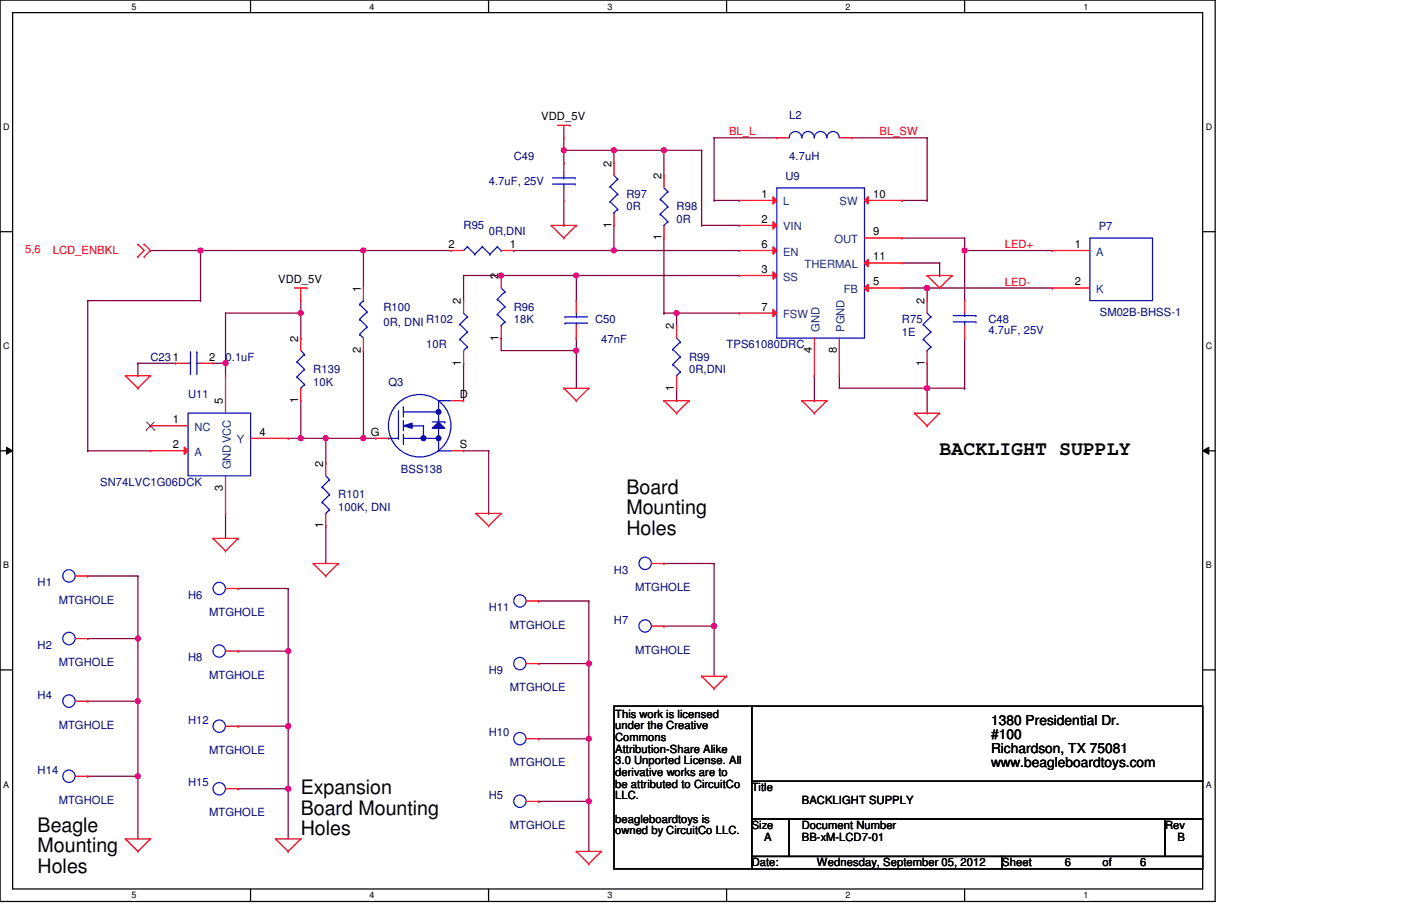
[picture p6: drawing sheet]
<svg xmlns="http://www.w3.org/2000/svg" width="432mm" height="279mm" viewBox="0 0 432 279" stroke-linecap="round" stroke-linejoin="round" font-family="sans-serif">
<defs><g id="words">
<g font-size="6.1">
<text x="289.6" y="140.3">BACKLIGHT SUPPLY</text>
<text x="193.1" y="152.2">Board</text>
<text x="193.1" y="158.6">Mounting</text>
<text x="193.1" y="164.9">Holes</text>
<text x="92.7" y="244.9">Expansion</text>
<text x="92.7" y="251.2">Board Mounting</text>
<text x="11.6" y="256.5">Beagle</text>
<text x="92.7" y="257.6">Holes</text>
<text x="11.6" y="262.8">Mounting</text>
<text x="11.6" y="269.2">Holes</text>
</g>
<g font-size="4.2">
<text x="305.4" y="223.5">1380 Presidential Dr.</text>
<text x="305.4" y="227.9">#100</text>
<text x="305.4" y="232.2">Richardson, TX 75081</text>
<text x="305.4" y="236.6">www.beagleboardtoys.com</text>
</g>
<g font-size="3.5">
<text x="166.8" y="37.1">VDD_5V</text>
<text x="188.4" y="51.4" transform="rotate(-90 188.4 51.4)">2</text>
<text x="203.8" y="55.2" transform="rotate(-90 203.8 55.2)">2</text>
<text x="234.7" y="61">1</text>
<text x="269.2" y="61">10</text>
<text x="188.4" y="70.3" transform="rotate(-90 188.4 70.3)">1</text>
<text x="234.7" y="68.7">2</text>
<text x="138.2" y="76.5">2</text>
<text x="157.2" y="76.5">1</text>
<text x="203.8" y="74.1" transform="rotate(-90 203.8 74.1)">1</text>
<text x="234.7" y="76.5">6</text>
<text x="269.2" y="72.6">9</text>
<text x="331.3" y="76.5">1</text>
<text x="269.2" y="80.3">11</text>
<text x="85.7" y="87.3">VDD_5V</text>
<text x="153.7" y="86.1" transform="rotate(-90 153.7 86.1)">2</text>
<text x="234.7" y="84.2">3</text>
<text x="269.2" y="88">5</text>
<text x="331.3" y="88">2</text>
<text x="111.2" y="90" transform="rotate(-90 111.2 90)">1</text>
<text x="142.1" y="93.9" transform="rotate(-90 142.1 93.9)">2</text>
<text x="234.7" y="95.8">7</text>
<text x="284.9" y="93.9" transform="rotate(-90 284.9 93.9)">2</text>
<text x="207.7" y="101.6" transform="rotate(-90 207.7 101.6)">2</text>
<text x="91.9" y="105.4" transform="rotate(-90 91.9 105.4)">2</text>
<text x="153.7" y="105" transform="rotate(-90 153.7 105)">1</text>
<text x="64.5" y="111.2">2</text>
<text x="111.2" y="108.9" transform="rotate(-90 111.2 108.9)">2</text>
<text x="142.1" y="112.7" transform="rotate(-90 142.1 112.7)">1</text>
<text x="250.2" y="108.9" transform="rotate(-90 250.2 108.9)">4</text>
<text x="257.9" y="108.9" transform="rotate(-90 257.9 108.9)">8</text>
<text x="284.9" y="112.7" transform="rotate(-90 284.9 112.7)">1</text>
<text x="68.7" y="124.7" transform="rotate(-90 68.7 124.7)">5</text>
<text x="91.9" y="124.3" transform="rotate(-90 91.9 124.3)">1</text>
<text x="141.7" y="122.8">D</text>
<text x="207.7" y="120.5" transform="rotate(-90 207.7 120.5)">1</text>
<text x="53.3" y="130.5">1</text>
<text x="80" y="134.4">4</text>
<text x="114.3" y="134.4">G</text>
<text x="53.3" y="138.2">2</text>
<text x="141.7" y="138.2">S</text>
<text x="99.6" y="144" transform="rotate(-90 99.6 144)">2</text>
<text x="68.7" y="151.3" transform="rotate(-90 68.7 151.3)">3</text>
<text x="99.6" y="162.9" transform="rotate(-90 99.6 162.9)">1</text>
<text x="189.6" y="221.3">This work is licensed</text>
<text x="189.6" y="224.9">under the Creative</text>
<text x="189.6" y="228.5">Commons</text>
<text x="189.6" y="232.1">Attribution-Share Alike</text>
<text x="189.6" y="235.7">3.0 Unported License. All</text>
<text x="189.6" y="239.3">derivative works are to</text>
<text x="189.6" y="242.9">be attributed to CircuitCo</text>
<text x="231.7" y="244.1">Title</text>
<text x="189.6" y="246.5">LLC.</text>
<text x="247.1" y="247.9">BACKLIGHT SUPPLY</text>
<text x="189.6" y="253.7">beagleboardtoys is</text>
<text x="189.6" y="257.3">owned by CircuitCo LLC.</text>
<text x="231.7" y="255.6">Size</text>
<text x="247.1" y="255.6">Document Number</text>
<text x="359.1" y="255.6">Rev</text>
<text x="235.5" y="259.5">A</text>
<text x="247.1" y="259.5">BB-xM-LCD7-01</text>
<text x="363" y="259.5">B</text>
<text x="231.7" y="267.2">Date:</text>
<text x="251.8" y="267.2">Wednesday, September 05, 2012</text>
<text x="308.9" y="267.2">Sheet</text>
<text x="328.2" y="267.2">6</text>
<text x="339.8" y="267.2">of</text>
<text x="351.4" y="267.2">6</text>
</g>
<g font-size="3.5" fill="#f00">
<text x="224.7" y="41.7">BL_L</text>
<text x="271.1" y="41.7">BL_SW</text>
<text x="309.7" y="76.5">LED+</text>
<text x="7.7" y="78">5,6</text>
<text x="16.3" y="78.4">LCD_ENBKL</text>
<text x="309.7" y="88.1">LED-</text>
</g>
<g font-size="3.5" fill="#000080">
<text x="243.2" y="36.7">L2</text>
<text x="158.3" y="49.4">C49</text>
<text x="243.2" y="49.4">4.7uH</text>
<text x="150.6" y="57.2">4.7uF, 25V</text>
<text x="242.1" y="55.6">U9</text>
<text x="193.1" y="61">R97</text>
<text x="193.1" y="64.9">0R</text>
<text x="208.5" y="64.9">R98</text>
<text x="142.9" y="70.7">R95</text>
<text x="208.5" y="68.7">0R</text>
<text x="338.6" y="71.1">P7</text>
<text x="150.6" y="72.6">0R,DNI</text>
<text x="118.2" y="95.8">R100</text>
<text x="158.3" y="95.8">R96</text>
<text x="118.2" y="100.4">0R, DNI R102</text>
<text x="158.3" y="99.7">18K</text>
<text x="183.4" y="99.7">C50</text>
<text x="278" y="99.7">R75</text>
<text x="304.6" y="99.7">C48</text>
<text x="339" y="97.3">SM02B-BHSS-1</text>
<text x="131.3" y="107.4">10R</text>
<text x="185.3" y="105.8">47nF</text>
<text x="223.9" y="107.4">TPS61080DRC</text>
<text x="278" y="103.5">1E</text>
<text x="304.6" y="103.1">4.7uF, 25V</text>
<text x="46.4" y="111.2">C231</text>
<text x="69.5" y="111.2">0.1uF</text>
<text x="212.4" y="111.2">R99</text>
<text x="96.6" y="115.1">R139</text>
<text x="96.6" y="119">10K</text>
<text x="119.7" y="119">Q3</text>
<text x="212.4" y="115.1">0R,DNI</text>
<text x="58" y="122.8">U11</text>
<text x="30.9" y="149.8">SN74LVC1G06DCK</text>
<text x="123.6" y="146">BSS138</text>
<text x="104.3" y="153.7">R101</text>
<text x="104.3" y="157.6">100K, DNI</text>
<text x="189.2" y="176.9">H3</text>
<text x="11.6" y="180.7">H1</text>
<text x="58" y="184.6">H6</text>
<text x="195.8" y="182.2">MTGHOLE</text>
<text x="18.2" y="186.1">MTGHOLE</text>
<text x="64.5" y="190">MTGHOLE</text>
<text x="150.6" y="188.4">H11</text>
<text x="157.2" y="193.8">MTGHOLE</text>
<text x="189.2" y="192.3">H7</text>
<text x="11.6" y="200">H2</text>
<text x="58" y="203.9">H8</text>
<text x="195.8" y="201.5">MTGHOLE</text>
<text x="18.2" y="205.4">MTGHOLE</text>
<text x="64.5" y="209.3">MTGHOLE</text>
<text x="150.6" y="207.7">H9</text>
<text x="11.6" y="215.5">H4</text>
<text x="157.2" y="213.1">MTGHOLE</text>
<text x="18.2" y="224.7">MTGHOLE</text>
<text x="58" y="223.2">H12</text>
<text x="150.6" y="227">H10</text>
<text x="64.5" y="232.5">MTGHOLE</text>
<text x="11.6" y="238.6">H14</text>
<text x="157.2" y="236.3">MTGHOLE</text>
<text x="58" y="242.5">H15</text>
<text x="18.2" y="247.9">MTGHOLE</text>
<text x="64.5" y="251.8">MTGHOLE</text>
<text x="150.6" y="246.3">H5</text>
<text x="157.2" y="255.6">MTGHOLE</text>
</g>
<g font-size="3.5" fill="#004080">
<text x="241.3" y="63.4">L</text>
<text x="258.7" y="63.4">SW</text>
<text x="241.3" y="71.1">VIN</text>
<text x="257.2" y="75">OUT</text>
<text x="241.3" y="78.8">EN</text>
<text x="247.9" y="82.7">THERMAL</text>
<text x="337.9" y="78.8">A</text>
<text x="241.3" y="86.5">SS</text>
<text x="260.1" y="90.4">FB</text>
<text x="337.9" y="90.4">K</text>
<text x="241.3" y="98.1">FSW</text>
<text x="252.6" y="102.3" transform="rotate(-90 252.6 102.3)">GND</text>
<text x="260.3" y="102.3" transform="rotate(-90 260.3 102.3)">PGND</text>
<text x="59.9" y="132.9">NC</text>
<text x="73" y="136.7">Y</text>
<text x="59.9" y="140.6">A</text>
<text x="71.1" y="144.8" transform="rotate(-90 71.1 144.8)">GNDVCC</text>
</g>
<g font-size="2.8">
<text x="40.6" y="3">5</text>
<text x="113.9" y="3">4</text>
<text x="187.2" y="3">3</text>
<text x="260.6" y="3">2</text>
<text x="334" y="3">1</text>
<text x="1" y="40.2">D</text>
<text x="371.6" y="40.2">D</text>
<text x="1" y="107.7">C</text>
<text x="371.6" y="107.7">C</text>
<text x="1" y="175.3">B</text>
<text x="371.6" y="175.3">B</text>
<text x="1" y="242.9">A</text>
<text x="371.6" y="242.9">A</text>
<text x="40.6" y="277.1">5</text>
<text x="113.9" y="277.1">4</text>
<text x="187.2" y="277.1">3</text>
<text x="260.6" y="277.1">2</text>
<text x="334" y="277.1">1</text>
</g>
</g></defs>
<path d="M0 0h374.5v278h-374.5zM3.9 3.9h366.8v270.3h-366.8z" fill="none" stroke="#000" stroke-width=".38"/>
<g fill="#fff">
<path d="M40.6 .5h1.5v3.1h-1.5z"/>
<path d="M40.6 274.6h1.5v3.1h-1.5z"/>
</g>
<path d="M77.2 0v3.9M77.2 274.2v3.8" fill="none" stroke="#000" stroke-width=".38"/>
<g fill="#fff">
<path d="M113.9 .5h1.5v3.1h-1.5z"/>
<path d="M113.9 274.6h1.5v3.1h-1.5z"/>
</g>
<path d="M150.6 0v3.9M150.6 274.2v3.8" fill="none" stroke="#000" stroke-width=".38"/>
<g fill="#fff">
<path d="M187.2 .5h1.6v3.1h-1.6z"/>
<path d="M187.2 274.6h1.6v3.1h-1.6z"/>
</g>
<path d="M223.9 0v3.9M223.9 274.2v3.8" fill="none" stroke="#000" stroke-width=".38"/>
<g fill="#fff">
<path d="M260.6 .5h1.5v3.1h-1.5z"/>
<path d="M260.6 274.6h1.5v3.1h-1.5z"/>
</g>
<path d="M297.3 0v3.9M297.3 274.2v3.8" fill="none" stroke="#000" stroke-width=".38"/>
<g fill="#fff">
<path d="M334 .5h1.5v3.1h-1.5z"/>
<path d="M334 274.6h1.5v3.1h-1.5z"/>
<path d="M1 37.7h2v3.1h-2z"/>
<path d="M371.6 37.7h2v3.1h-2z"/>
<path d="M1 105.2h2v3.1h-2z"/>
<path d="M371.6 105.2h2v3.1h-2z"/>
</g>
<path d="M0 71.5h3.9M370.7 71.5h3.8" fill="none" stroke="#000" stroke-width=".38"/>
<g fill="#fff">
<path d="M1 172.8h1.8v3.1h-1.8z"/>
<path d="M371.6 172.8h1.9v3.1h-1.9z"/>
</g>
<path d="M0 139h3.9M370.7 139h3.8" fill="none" stroke="#000" stroke-width=".38"/>
<path d="M2 137.9l1.9 1.1-1.9 1.1zM370.7 139l1.9-1.1v2.2z" fill="#000"/>
<path d="M2 137.9l1.9 1.1-1.9 1.1zM370.7 139l1.9-1.1v2.2z" fill="none" stroke="#000" stroke-width=".31"/>
<g fill="#fff">
<path d="M1 240.4h1.8v3.1h-1.8z"/>
<path d="M371.6 240.4h1.9v3.1h-1.9z"/>
</g>
<path d="M0 206.6h3.9M370.7 206.6h3.8" fill="none" stroke="#000" stroke-width=".38"/>
<path d="M181.5 204.6v23.2" fill="none" stroke="#800040" stroke-width=".38"/>
<circle cx="181.5" cy="204.6" r=".19" fill="#800040"/>
<circle cx="181.5" cy="204.6" r=".75" fill="#f0f"/>
<circle cx="181.5" cy="204.6" r=".75" fill="none" stroke="#f0f" stroke-width=".38"/>
<path d="M181.5 185.3v19.3" fill="none" stroke="#800040" stroke-width=".38"/>
<circle cx="181.5" cy="185.3" r=".19" fill="#800040"/>
<path d="M181.5 247.1v15.5" fill="none" stroke="#800040" stroke-width=".38"/>
<circle cx="181.5" cy="247.1" r=".19" fill="#800040"/>
<circle cx="181.5" cy="247.1" r=".75" fill="#f0f"/>
<circle cx="181.5" cy="247.1" r=".75" fill="none" stroke="#f0f" stroke-width=".38"/>
<path d="M166 227.8h15.5" fill="none" stroke="#800040" stroke-width=".38"/>
<circle cx="166" cy="227.8" r=".19" fill="#800040"/>
<path d="M166 204.6h15.5" fill="none" stroke="#800040" stroke-width=".38"/>
<circle cx="166" cy="204.6" r=".19" fill="#800040"/>
<path d="M166 247.1h15.5" fill="none" stroke="#800040" stroke-width=".38"/>
<circle cx="166" cy="247.1" r=".19" fill="#800040"/>
<path d="M166 185.3h15.5" fill="none" stroke="#800040" stroke-width=".38"/>
<circle cx="166" cy="185.3" r=".19" fill="#800040"/>
<path d="M181.5 227.8v19.3" fill="none" stroke="#800040" stroke-width=".38"/>
<circle cx="181.5" cy="227.8" r=".19" fill="#800040"/>
<circle cx="181.5" cy="227.8" r=".75" fill="#f0f"/>
<circle cx="181.5" cy="227.8" r=".75" fill="none" stroke="#f0f" stroke-width=".38"/>
<path d="M88.8 200.8v23.1" fill="none" stroke="#800040" stroke-width=".38"/>
<circle cx="88.8" cy="200.8" r=".19" fill="#800040"/>
<circle cx="88.8" cy="200.8" r=".75" fill="#f0f"/>
<circle cx="88.8" cy="200.8" r=".75" fill="none" stroke="#f0f" stroke-width=".38"/>
<path d="M88.8 181.5v19.3" fill="none" stroke="#800040" stroke-width=".38"/>
<circle cx="88.8" cy="181.5" r=".19" fill="#800040"/>
<path d="M88.8 243.2v15.5" fill="none" stroke="#800040" stroke-width=".38"/>
<circle cx="88.8" cy="243.2" r=".19" fill="#800040"/>
<circle cx="88.8" cy="243.2" r=".76" fill="#f0f"/>
<circle cx="88.8" cy="243.2" r=".76" fill="none" stroke="#f0f" stroke-width=".38"/>
<path d="M73.4 223.9h15.4" fill="none" stroke="#800040" stroke-width=".38"/>
<circle cx="73.4" cy="223.9" r=".19" fill="#800040"/>
<path d="M73.4 200.8h15.4" fill="none" stroke="#800040" stroke-width=".38"/>
<circle cx="73.4" cy="200.8" r=".19" fill="#800040"/>
<path d="M73.4 243.2h15.4" fill="none" stroke="#800040" stroke-width=".38"/>
<circle cx="73.4" cy="243.2" r=".19" fill="#800040"/>
<path d="M73.4 181.5h15.4" fill="none" stroke="#800040" stroke-width=".38"/>
<circle cx="73.4" cy="181.5" r=".19" fill="#800040"/>
<path d="M88.8 223.9v19.3" fill="none" stroke="#800040" stroke-width=".38"/>
<circle cx="88.8" cy="223.9" r=".19" fill="#800040"/>
<circle cx="88.8" cy="223.9" r=".76" fill="#f0f"/>
<circle cx="88.8" cy="223.9" r=".76" fill="none" stroke="#f0f" stroke-width=".38"/>
<path d="M42.5 177.6v19.3" fill="none" stroke="#800040" stroke-width=".38"/>
<circle cx="42.5" cy="177.6" r=".19" fill="#800040"/>
<path d="M27.1 177.6h15.4" fill="none" stroke="#800040" stroke-width=".38"/>
<circle cx="27.1" cy="177.6" r=".19" fill="#800040"/>
<path d="M42.5 196.9v19.3" fill="none" stroke="#800040" stroke-width=".38"/>
<circle cx="42.5" cy="196.9" r=".19" fill="#800040"/>
<circle cx="42.5" cy="196.9" r=".75" fill="#f0f"/>
<circle cx="42.5" cy="196.9" r=".75" fill="none" stroke="#f0f" stroke-width=".38"/>
<path d="M27.1 196.9h15.4" fill="none" stroke="#800040" stroke-width=".38"/>
<circle cx="27.1" cy="196.9" r=".19" fill="#800040"/>
<path d="M42.5 239.4v19.3" fill="none" stroke="#800040" stroke-width=".38"/>
<circle cx="42.5" cy="239.4" r=".19" fill="#800040"/>
<circle cx="42.5" cy="239.4" r=".75" fill="#f0f"/>
<circle cx="42.5" cy="239.4" r=".75" fill="none" stroke="#f0f" stroke-width=".38"/>
<path d="M27.1 216.2h15.4" fill="none" stroke="#800040" stroke-width=".38"/>
<circle cx="27.1" cy="216.2" r=".19" fill="#800040"/>
<path d="M27.1 239.4h15.4" fill="none" stroke="#800040" stroke-width=".38"/>
<circle cx="27.1" cy="239.4" r=".19" fill="#800040"/>
<path d="M42.5 216.2v23.2" fill="none" stroke="#800040" stroke-width=".38"/>
<circle cx="42.5" cy="216.2" r=".19" fill="#800040"/>
<circle cx="42.5" cy="216.2" r=".75" fill="#f0f"/>
<circle cx="42.5" cy="216.2" r=".75" fill="none" stroke="#f0f" stroke-width=".38"/>
<path d="M204.6 193.1h15.5" fill="none" stroke="#800040" stroke-width=".38"/>
<circle cx="204.6" cy="193.1" r=".19" fill="#800040"/>
<path d="M204.6 173.8h15.5" fill="none" stroke="#800040" stroke-width=".38"/>
<circle cx="204.6" cy="173.8" r=".19" fill="#800040"/>
<path d="M220.1 193.1v15.4" fill="none" stroke="#800040" stroke-width=".38"/>
<circle cx="220.1" cy="193.1" r=".19" fill="#800040"/>
<circle cx="220.1" cy="193.1" r=".75" fill="#f0f"/>
<circle cx="220.1" cy="193.1" r=".75" fill="none" stroke="#f0f" stroke-width=".38"/>
<path d="M220.1 173.8v19.3" fill="none" stroke="#800040" stroke-width=".38"/>
<circle cx="220.1" cy="173.8" r=".19" fill="#800040"/>
<path d="M285.7 88.8v3.9" fill="none" stroke="#800040" stroke-width=".38"/>
<circle cx="285.7" cy="88.8" r=".19" fill="#800040"/>
<path d="M285.7 88.8h38.7" fill="none" stroke="#800040" stroke-width=".38"/>
<circle cx="324.4" cy="88.8" r=".19" fill="#800040"/>
<path d="M142.9 85v7.7" fill="none" stroke="#800040" stroke-width=".38"/>
<circle cx="142.9" cy="85" r=".19" fill="#800040"/>
<path d="M177.6 104.3v3.8" fill="none" stroke="#800040" stroke-width=".38"/>
<circle cx="177.6" cy="104.3" r=".19" fill="#800040"/>
<path d="M297.3 77.3h27.1" fill="none" stroke="#800040" stroke-width=".38"/>
<circle cx="324.4" cy="77.3" r=".19" fill="#800040"/>
<path d="M258.7 119.7h27" fill="none" stroke="#800040" stroke-width=".38"/>
<circle cx="285.7" cy="119.7" r=".19" fill="#800040"/>
<circle cx="285.7" cy="119.7" r=".75" fill="#f0f"/>
<circle cx="285.7" cy="119.7" r=".75" fill="none" stroke="#f0f" stroke-width=".38"/>
<path d="M285.7 119.7v7.7" fill="none" stroke="#800040" stroke-width=".38"/>
<circle cx="285.7" cy="127.4" r=".19" fill="#800040"/>
<path d="M297.3 77.3v15.4" fill="none" stroke="#800040" stroke-width=".38"/>
<circle cx="297.3" cy="92.7" r=".19" fill="#800040"/>
<path d="M285.7 119.7h11.6" fill="none" stroke="#800040" stroke-width=".38"/>
<circle cx="297.3" cy="119.7" r=".19" fill="#800040"/>
<path d="M278 88.8h7.7" fill="none" stroke="#800040" stroke-width=".38"/>
<circle cx="285.7" cy="88.8" r=".19" fill="#800040"/>
<circle cx="285.7" cy="88.8" r=".76" fill="#f0f"/>
<circle cx="285.7" cy="88.8" r=".76" fill="none" stroke="#f0f" stroke-width=".38"/>
<path d="M278 73.4h19.3" fill="none" stroke="#800040" stroke-width=".38"/>
<circle cx="297.3" cy="73.4" r=".19" fill="#800040"/>
<path d="M278 81.1h11.6" fill="none" stroke="#800040" stroke-width=".38"/>
<circle cx="289.6" cy="81.1" r=".19" fill="#800040"/>
<path d="M289.6 81.1v3.9" fill="none" stroke="#800040" stroke-width=".38"/>
<circle cx="289.6" cy="85" r=".19" fill="#800040"/>
<path d="M262.6 42.5h23.1" fill="none" stroke="#800040" stroke-width=".38"/>
<circle cx="285.7" cy="42.5" r=".19" fill="#800040"/>
<path d="M285.7 42.5v19.3" fill="none" stroke="#800040" stroke-width=".38"/>
<circle cx="285.7" cy="61.8" r=".19" fill="#800040"/>
<path d="M278 61.8h7.7" fill="none" stroke="#800040" stroke-width=".38"/>
<circle cx="278" cy="61.8" r=".19" fill="#800040"/>
<path d="M220.1 42.5h19.3" fill="none" stroke="#800040" stroke-width=".38"/>
<circle cx="220.1" cy="42.5" r=".19" fill="#800040"/>
<path d="M220.1 42.5v19.3" fill="none" stroke="#800040" stroke-width=".38"/>
<circle cx="220.1" cy="61.8" r=".19" fill="#800040"/>
<path d="M220.1 61.8h7.7" fill="none" stroke="#800040" stroke-width=".38"/>
<circle cx="227.8" cy="61.8" r=".19" fill="#800040"/>
<path d="M297.3 104.3v15.4" fill="none" stroke="#800040" stroke-width=".38"/>
<circle cx="297.3" cy="119.7" r=".19" fill="#800040"/>
<path d="M297.3 73.4v3.9" fill="none" stroke="#800040" stroke-width=".38"/>
<circle cx="297.3" cy="77.3" r=".19" fill="#800040"/>
<circle cx="297.3" cy="77.2" r=".75" fill="#f0f"/>
<circle cx="297.3" cy="77.2" r=".75" fill="none" stroke="#f0f" stroke-width=".38"/>
<path d="M251 115.9v7.7" fill="none" stroke="#800040" stroke-width=".38"/>
<circle cx="251" cy="123.6" r=".19" fill="#800040"/>
<path d="M258.7 115.9v3.8" fill="none" stroke="#800040" stroke-width=".38"/>
<circle cx="258.7" cy="115.9" r=".19" fill="#800040"/>
<path d="M173.8 61.8v7.7" fill="none" stroke="#800040" stroke-width=".38"/>
<circle cx="173.8" cy="69.5" r=".19" fill="#800040"/>
<path d="M173.8 42.5v3.9" fill="none" stroke="#800040" stroke-width=".38"/>
<circle cx="173.8" cy="46.4" r=".19" fill="#800040"/>
<path d="M173.8 46.4v3.8" fill="none" stroke="#800040" stroke-width=".38"/>
<circle cx="173.8" cy="50.2" r=".19" fill="#800040"/>
<path d="M173.8 46.4h15.4" fill="none" stroke="#800040" stroke-width=".38"/>
<circle cx="189.2" cy="46.4" r=".19" fill="#800040"/>
<circle cx="173.8" cy="46.3" r=".75" fill="#f0f"/>
<circle cx="173.8" cy="46.3" r=".75" fill="none" stroke="#f0f" stroke-width=".38"/>
<path d="M216.2 46.4v23.1" fill="none" stroke="#800040" stroke-width=".38"/>
<circle cx="216.2" cy="46.4" r=".19" fill="#800040"/>
<path d="M216.2 69.5h11.6" fill="none" stroke="#800040" stroke-width=".38"/>
<circle cx="216.2" cy="69.5" r=".19" fill="#800040"/>
<path d="M112 77.3h27" fill="none" stroke="#800040" stroke-width=".38"/>
<circle cx="112" cy="77.3" r=".19" fill="#800040"/>
<circle cx="112" cy="77.2" r=".75" fill="#f0f"/>
<circle cx="112" cy="77.2" r=".75" fill="none" stroke="#f0f" stroke-width=".38"/>
<path d="M208.5 96.6h19.3" fill="none" stroke="#800040" stroke-width=".38"/>
<circle cx="208.5" cy="96.6" r=".19" fill="#800040"/>
<path d="M177.6 85h50.2" fill="none" stroke="#800040" stroke-width=".38"/>
<circle cx="177.6" cy="85" r=".19" fill="#800040"/>
<circle cx="177.6" cy="84.9" r=".75" fill="#f0f"/>
<circle cx="177.6" cy="84.9" r=".75" fill="none" stroke="#f0f" stroke-width=".38"/>
<path d="M177.6 85v7.7" fill="none" stroke="#800040" stroke-width=".38"/>
<circle cx="177.6" cy="85" r=".19" fill="#800040"/>
<path d="M189.2 77.3h38.6" fill="none" stroke="#800040" stroke-width=".38"/>
<circle cx="189.2" cy="77.3" r=".19" fill="#800040"/>
<circle cx="189.2" cy="77.2" r=".75" fill="#f0f"/>
<circle cx="189.2" cy="77.2" r=".75" fill="none" stroke="#f0f" stroke-width=".38"/>
<path d="M154.5 104.3v3.8" fill="none" stroke="#800040" stroke-width=".38"/>
<circle cx="154.5" cy="104.3" r=".19" fill="#800040"/>
<path d="M189.2 46.4v3.8" fill="none" stroke="#800040" stroke-width=".38"/>
<circle cx="189.2" cy="46.4" r=".19" fill="#800040"/>
<circle cx="189.2" cy="46.3" r=".75" fill="#f0f"/>
<circle cx="189.2" cy="46.3" r=".75" fill="none" stroke="#f0f" stroke-width=".38"/>
<path d="M189.2 46.4h15.4" fill="none" stroke="#800040" stroke-width=".38"/>
<circle cx="204.6" cy="46.4" r=".19" fill="#800040"/>
<path d="M189.2 69.5v7.8" fill="none" stroke="#800040" stroke-width=".38"/>
<circle cx="189.2" cy="77.3" r=".19" fill="#800040"/>
<path d="M158.3 77.3h30.9" fill="none" stroke="#800040" stroke-width=".38"/>
<circle cx="158.3" cy="77.3" r=".19" fill="#800040"/>
<path d="M154.5 108.1h23.1" fill="none" stroke="#800040" stroke-width=".38"/>
<circle cx="177.6" cy="108.1" r=".19" fill="#800040"/>
<circle cx="177.6" cy="108.1" r=".75" fill="#f0f"/>
<circle cx="177.6" cy="108.1" r=".75" fill="none" stroke="#f0f" stroke-width=".38"/>
<path d="M177.6 108.1v11.6" fill="none" stroke="#800040" stroke-width=".38"/>
<circle cx="177.6" cy="108.1" r=".19" fill="#800040"/>
<path d="M154.5 85h23.1" fill="none" stroke="#800040" stroke-width=".38"/>
<circle cx="154.5" cy="85" r=".19" fill="#800040"/>
<path d="M204.6 46.4v7.7" fill="none" stroke="#800040" stroke-width=".38"/>
<circle cx="204.6" cy="46.4" r=".19" fill="#800040"/>
<circle cx="204.6" cy="46.3" r=".75" fill="#f0f"/>
<circle cx="204.6" cy="46.3" r=".75" fill="none" stroke="#f0f" stroke-width=".38"/>
<path d="M204.6 46.4h11.6" fill="none" stroke="#800040" stroke-width=".38"/>
<circle cx="216.2" cy="46.4" r=".19" fill="#800040"/>
<path d="M204.6 73.4v23.2" fill="none" stroke="#800040" stroke-width=".38"/>
<circle cx="204.6" cy="96.6" r=".19" fill="#800040"/>
<path d="M208.5 119.7v3.9" fill="none" stroke="#800040" stroke-width=".38"/>
<circle cx="208.5" cy="123.6" r=".19" fill="#800040"/>
<path d="M208.5 96.6v3.8" fill="none" stroke="#800040" stroke-width=".38"/>
<circle cx="208.5" cy="96.6" r=".19" fill="#800040"/>
<circle cx="208.5" cy="96.5" r=".75" fill="#f0f"/>
<circle cx="208.5" cy="96.5" r=".75" fill="none" stroke="#f0f" stroke-width=".38"/>
<path d="M204.6 96.6h3.9" fill="none" stroke="#800040" stroke-width=".38"/>
<circle cx="204.6" cy="96.6" r=".19" fill="#800040"/>
<path d="M112 135.2h3.9" fill="none" stroke="#800040" stroke-width=".38"/>
<circle cx="112" cy="135.2" r=".19" fill="#800040"/>
<path d="M100.4 135.2v7.7" fill="none" stroke="#800040" stroke-width=".38"/>
<circle cx="100.4" cy="142.9" r=".19" fill="#800040"/>
<circle cx="100.4" cy="135.1" r=".75" fill="#f0f"/>
<circle cx="100.4" cy="135.1" r=".75" fill="none" stroke="#f0f" stroke-width=".38"/>
<path d="M100.4 162.2v11.6" fill="none" stroke="#800040" stroke-width=".38"/>
<circle cx="100.4" cy="162.2" r=".19" fill="#800040"/>
<path d="M142.9 139h7.7" fill="none" stroke="#800040" stroke-width=".38"/>
<circle cx="150.6" cy="139" r=".19" fill="#800040"/>
<path d="M150.6 139v19.3" fill="none" stroke="#800040" stroke-width=".38"/>
<circle cx="150.6" cy="158.3" r=".19" fill="#800040"/>
<path d="M142.9 85h11.6" fill="none" stroke="#800040" stroke-width=".38"/>
<circle cx="154.5" cy="85" r=".19" fill="#800040"/>
<circle cx="154.4" cy="84.9" r=".75" fill="#f0f"/>
<circle cx="154.4" cy="84.9" r=".75" fill="none" stroke="#f0f" stroke-width=".38"/>
<path d="M112 108.1v27.1" fill="none" stroke="#800040" stroke-width=".38"/>
<circle cx="112" cy="108.1" r=".19" fill="#800040"/>
<circle cx="112" cy="135.2" r=".75" fill="#f0f"/>
<circle cx="112" cy="135.2" r=".75" fill="none" stroke="#f0f" stroke-width=".38"/>
<path d="M100.4 135.2h11.6" fill="none" stroke="#800040" stroke-width=".38"/>
<circle cx="100.4" cy="135.2" r=".19" fill="#800040"/>
<path d="M142.9 112v11.6" fill="none" stroke="#800040" stroke-width=".38"/>
<circle cx="142.9" cy="112" r=".19" fill="#800040"/>
<path d="M285.7 112v7.7" fill="none" stroke="#800040" stroke-width=".38"/>
<circle cx="285.7" cy="112" r=".19" fill="#800040"/>
<path d="M112 77.3v11.5" fill="none" stroke="#800040" stroke-width=".38"/>
<circle cx="112" cy="77.3" r=".19" fill="#800040"/>
<path d="M61.8 77.3h50.2" fill="none" stroke="#800040" stroke-width=".38"/>
<circle cx="61.8" cy="77.3" r=".19" fill="#800040"/>
<circle cx="61.8" cy="77.2" r=".75" fill="#f0f"/>
<circle cx="61.8" cy="77.2" r=".75" fill="none" stroke="#f0f" stroke-width=".38"/>
<path d="M92.7 92.7v3.9" fill="none" stroke="#800040" stroke-width=".38"/>
<circle cx="92.7" cy="96.6" r=".19" fill="#800040"/>
<circle cx="92.7" cy="96.5" r=".75" fill="#f0f"/>
<circle cx="92.7" cy="96.5" r=".75" fill="none" stroke="#f0f" stroke-width=".38"/>
<path d="M92.7 123.6v11.6" fill="none" stroke="#800040" stroke-width=".38"/>
<circle cx="92.7" cy="135.2" r=".19" fill="#800040"/>
<path d="M27.1 139h19.3" fill="none" stroke="#800040" stroke-width=".38"/>
<circle cx="27.1" cy="139" r=".19" fill="#800040"/>
<path d="M69.5 158.3v7.7" fill="none" stroke="#800040" stroke-width=".38"/>
<circle cx="69.5" cy="158.3" r=".19" fill="#800040"/>
<path d="M69.5 112v3.9" fill="none" stroke="#800040" stroke-width=".38"/>
<circle cx="69.5" cy="115.9" r=".19" fill="#800040"/>
<path d="M65.7 112h3.8" fill="none" stroke="#800040" stroke-width=".38"/>
<circle cx="69.5" cy="112" r=".19" fill="#800040"/>
<circle cx="69.5" cy="112" r=".76" fill="#f0f"/>
<circle cx="69.5" cy="112" r=".76" fill="none" stroke="#f0f" stroke-width=".38"/>
<path d="M42.5 112h11.6" fill="none" stroke="#800040" stroke-width=".38"/>
<circle cx="42.5" cy="112" r=".19" fill="#800040"/>
<path d="M42.5 112v3.9" fill="none" stroke="#800040" stroke-width=".38"/>
<circle cx="42.5" cy="115.9" r=".19" fill="#800040"/>
<path d="M27.1 92.7v46.3" fill="none" stroke="#800040" stroke-width=".38"/>
<circle cx="27.1" cy="92.7" r=".19" fill="#800040"/>
<path d="M27.1 92.7h34.7" fill="none" stroke="#800040" stroke-width=".38"/>
<circle cx="61.8" cy="92.7" r=".19" fill="#800040"/>
<path d="M61.8 77.3v15.4" fill="none" stroke="#800040" stroke-width=".38"/>
<circle cx="61.8" cy="77.3" r=".19" fill="#800040"/>
<path d="M46.4 77.3h15.4" fill="none" stroke="#800040" stroke-width=".38"/>
<circle cx="46.4" cy="77.3" r=".19" fill="#800040"/>
<path d="M88.8 135.2h3.9" fill="none" stroke="#800040" stroke-width=".38"/>
<circle cx="92.7" cy="135.2" r=".19" fill="#800040"/>
<circle cx="92.7" cy="135.2" r=".75" fill="#f0f"/>
<circle cx="92.7" cy="135.2" r=".75" fill="none" stroke="#f0f" stroke-width=".38"/>
<path d="M92.7 135.2h7.7" fill="none" stroke="#800040" stroke-width=".38"/>
<circle cx="100.4" cy="135.2" r=".19" fill="#800040"/>
<path d="M69.5 96.6h23.2" fill="none" stroke="#800040" stroke-width=".38"/>
<circle cx="69.5" cy="96.6" r=".19" fill="#800040"/>
<path d="M69.5 96.6v15.4" fill="none" stroke="#800040" stroke-width=".38"/>
<circle cx="69.5" cy="112" r=".19" fill="#800040"/>
<path d="M92.7 96.6v7.7" fill="none" stroke="#800040" stroke-width=".38"/>
<circle cx="92.7" cy="104.3" r=".19" fill="#800040"/>
<path d="M177.6 262.6h7.7" fill="none" stroke="#f00" stroke-width=".38"/>
<circle cx="185.3" cy="262.6" r=".19" fill="#f00"/>
<path d="M185.3 262.6l-3.8 3.8" fill="none" stroke="#f00" stroke-width=".38"/>
<circle cx="181.5" cy="266.4" r=".19" fill="#f00"/>
<path d="M177.6 262.6l3.9 3.8" fill="none" stroke="#f00" stroke-width=".38"/>
<circle cx="177.6" cy="262.6" r=".19" fill="#f00"/>
<path d="M85 258.7h7.7" fill="none" stroke="#f00" stroke-width=".38"/>
<circle cx="92.7" cy="258.7" r=".19" fill="#f00"/>
<path d="M92.7 258.7l-3.9 3.9" fill="none" stroke="#f00" stroke-width=".38"/>
<circle cx="88.8" cy="262.6" r=".19" fill="#f00"/>
<path d="M85 258.7l3.8 3.9" fill="none" stroke="#f00" stroke-width=".38"/>
<circle cx="85" cy="258.7" r=".19" fill="#f00"/>
<path d="M38.7 258.7h7.7" fill="none" stroke="#f00" stroke-width=".38"/>
<circle cx="46.4" cy="258.7" r=".19" fill="#f00"/>
<path d="M46.4 258.7l-3.9 3.9" fill="none" stroke="#f00" stroke-width=".38"/>
<circle cx="42.5" cy="262.6" r=".19" fill="#f00"/>
<path d="M38.7 258.7l3.8 3.9" fill="none" stroke="#f00" stroke-width=".38"/>
<circle cx="38.7" cy="258.7" r=".19" fill="#f00"/>
<path d="M216.2 208.5h7.7" fill="none" stroke="#f00" stroke-width=".38"/>
<circle cx="223.9" cy="208.5" r=".19" fill="#f00"/>
<path d="M223.9 208.5l-3.8 3.9" fill="none" stroke="#f00" stroke-width=".38"/>
<circle cx="220.1" cy="212.4" r=".19" fill="#f00"/>
<path d="M216.2 208.5l3.9 3.9" fill="none" stroke="#f00" stroke-width=".38"/>
<circle cx="216.2" cy="208.5" r=".19" fill="#f00"/>
<path d="M281.9 127.4h7.7" fill="none" stroke="#f00" stroke-width=".38"/>
<circle cx="289.6" cy="127.4" r=".19" fill="#f00"/>
<path d="M289.6 127.4l-3.9 3.9" fill="none" stroke="#f00" stroke-width=".38"/>
<circle cx="285.7" cy="131.3" r=".19" fill="#f00"/>
<path d="M281.9 127.4l3.8 3.9" fill="none" stroke="#f00" stroke-width=".38"/>
<circle cx="281.9" cy="127.4" r=".19" fill="#f00"/>
<path d="M247.1 123.6h7.7" fill="none" stroke="#f00" stroke-width=".38"/>
<circle cx="254.8" cy="123.6" r=".19" fill="#f00"/>
<path d="M254.8 123.6l-3.8 3.8" fill="none" stroke="#f00" stroke-width=".38"/>
<circle cx="251" cy="127.4" r=".19" fill="#f00"/>
<path d="M247.1 123.6l3.9 3.8" fill="none" stroke="#f00" stroke-width=".38"/>
<circle cx="247.1" cy="123.6" r=".19" fill="#f00"/>
<path d="M169.9 69.5h7.7" fill="none" stroke="#f00" stroke-width=".38"/>
<circle cx="177.6" cy="69.5" r=".19" fill="#f00"/>
<path d="M177.6 69.5l-3.8 3.9" fill="none" stroke="#f00" stroke-width=".38"/>
<circle cx="173.8" cy="73.4" r=".19" fill="#f00"/>
<path d="M169.9 69.5l3.9 3.9" fill="none" stroke="#f00" stroke-width=".38"/>
<circle cx="169.9" cy="69.5" r=".19" fill="#f00"/>
<path d="M204.6 123.6h7.8" fill="none" stroke="#f00" stroke-width=".38"/>
<circle cx="212.4" cy="123.6" r=".19" fill="#f00"/>
<path d="M212.4 123.6l-3.9 3.8" fill="none" stroke="#f00" stroke-width=".38"/>
<circle cx="208.5" cy="127.4" r=".19" fill="#f00"/>
<path d="M204.6 123.6l3.9 3.8" fill="none" stroke="#f00" stroke-width=".38"/>
<circle cx="204.6" cy="123.6" r=".19" fill="#f00"/>
<path d="M285.7 85h7.8" fill="none" stroke="#f00" stroke-width=".38"/>
<circle cx="293.5" cy="85" r=".19" fill="#f00"/>
<path d="M293.5 85l-3.9 3.8" fill="none" stroke="#f00" stroke-width=".38"/>
<circle cx="289.6" cy="88.8" r=".19" fill="#f00"/>
<path d="M285.7 85l3.9 3.8" fill="none" stroke="#f00" stroke-width=".38"/>
<circle cx="285.7" cy="85" r=".19" fill="#f00"/>
<path d="M173.8 38.7v3.8" fill="none" stroke="#f00" stroke-width=".38"/>
<circle cx="173.8" cy="42.5" r=".19" fill="#f00"/>
<path d="M171.8 38.7h3.9" fill="none" stroke="#f00" stroke-width=".38"/>
<circle cx="175.7" cy="38.7" r=".19" fill="#f00"/>
<path d="M173.8 119.7h7.7" fill="none" stroke="#f00" stroke-width=".38"/>
<circle cx="181.5" cy="119.7" r=".19" fill="#f00"/>
<path d="M181.5 119.7l-3.9 3.9" fill="none" stroke="#f00" stroke-width=".38"/>
<circle cx="177.6" cy="123.6" r=".19" fill="#f00"/>
<path d="M173.8 119.7l3.8 3.9" fill="none" stroke="#f00" stroke-width=".38"/>
<circle cx="173.8" cy="119.7" r=".19" fill="#f00"/>
<path d="M96.6 173.8h7.7" fill="none" stroke="#f00" stroke-width=".38"/>
<circle cx="104.3" cy="173.8" r=".19" fill="#f00"/>
<path d="M104.3 173.8l-3.9 3.8" fill="none" stroke="#f00" stroke-width=".38"/>
<circle cx="100.4" cy="177.6" r=".19" fill="#f00"/>
<path d="M96.6 173.8l3.8 3.8" fill="none" stroke="#f00" stroke-width=".38"/>
<circle cx="96.6" cy="173.8" r=".19" fill="#f00"/>
<path d="M146.7 158.3h7.8" fill="none" stroke="#f00" stroke-width=".38"/>
<circle cx="154.5" cy="158.3" r=".19" fill="#f00"/>
<path d="M154.5 158.3l-3.9 3.9" fill="none" stroke="#f00" stroke-width=".38"/>
<circle cx="150.6" cy="162.2" r=".19" fill="#f00"/>
<path d="M146.7 158.3l3.9 3.9" fill="none" stroke="#f00" stroke-width=".38"/>
<circle cx="146.7" cy="158.3" r=".19" fill="#f00"/>
<path d="M92.7 88.8v3.9" fill="none" stroke="#f00" stroke-width=".38"/>
<circle cx="92.7" cy="92.7" r=".19" fill="#f00"/>
<path d="M90.8 88.8h3.8" fill="none" stroke="#f00" stroke-width=".38"/>
<circle cx="94.6" cy="88.8" r=".19" fill="#f00"/>
<path d="M65.7 166h7.7" fill="none" stroke="#f00" stroke-width=".38"/>
<circle cx="73.4" cy="166" r=".19" fill="#f00"/>
<path d="M73.4 166l-3.9 3.9" fill="none" stroke="#f00" stroke-width=".38"/>
<circle cx="69.5" cy="169.9" r=".19" fill="#f00"/>
<path d="M65.7 166l3.8 3.9" fill="none" stroke="#f00" stroke-width=".38"/>
<circle cx="65.7" cy="166" r=".19" fill="#f00"/>
<path d="M38.7 115.9h7.7" fill="none" stroke="#f00" stroke-width=".38"/>
<circle cx="46.4" cy="115.9" r=".19" fill="#f00"/>
<path d="M46.4 115.9l-3.9 3.8" fill="none" stroke="#f00" stroke-width=".38"/>
<circle cx="42.5" cy="119.7" r=".19" fill="#f00"/>
<path d="M38.7 115.9l3.8 3.8" fill="none" stroke="#f00" stroke-width=".38"/>
<circle cx="38.7" cy="115.9" r=".19" fill="#f00"/>
<path d="M44.4 75.3l2 2" fill="none" stroke="#f00" stroke-width=".38"/>
<circle cx="44.4" cy="75.3" r=".19" fill="#f00"/>
<path d="M46.4 77.3l-2 1.9" fill="none" stroke="#f00" stroke-width=".38"/>
<circle cx="44.4" cy="79.2" r=".19" fill="#f00"/>
<path d="M44.4 77.3l-1.9 1.9" fill="none" stroke="#f00" stroke-width=".38"/>
<circle cx="42.5" cy="79.2" r=".19" fill="#f00"/>
<path d="M42.5 75.3l1.9 2" fill="none" stroke="#f00" stroke-width=".38"/>
<circle cx="42.5" cy="75.3" r=".19" fill="#f00"/>
<path d="M189.2 217.8h42.5v50.2h-42.5zM231.7 217.8h139v23.2h-139zM231.7 241h139v11.5h-139zM231.7 252.5h11.5v11.6h-11.5zM243.2 252.5h115.9v11.6h-115.9zM359.1 252.5h11.6v11.6h-11.6zM231.7 264.1h77.2v3.9h-77.2zM308.9 264.1h61.8v3.9h-61.8z" fill="none" stroke="#000" stroke-width=".38"/>
<path d="M141.7 104.6l2.4 2.4" fill="none" stroke="#00f" stroke-width=".38"/>
<circle cx="144.1" cy="107" r=".19" fill="#00f"/>
<path d="M144.1 107l-1.2 1.1" fill="none" stroke="#00f" stroke-width=".38"/>
<circle cx="142.9" cy="108.1" r=".19" fill="#00f"/>
<path d="M144.1 97.7l-2.4 2.3" fill="none" stroke="#00f" stroke-width=".38"/>
<circle cx="141.7" cy="100" r=".19" fill="#00f"/>
<path d="M141.7 100l2.4 2.4" fill="none" stroke="#00f" stroke-width=".38"/>
<circle cx="144.1" cy="102.4" r=".19" fill="#00f"/>
<path d="M144.1 102.4l-2.4 2.2" fill="none" stroke="#00f" stroke-width=".38"/>
<circle cx="141.7" cy="104.6" r=".19" fill="#00f"/>
<path d="M142.9 96.6l1.2 1.1" fill="none" stroke="#00f" stroke-width=".38"/>
<circle cx="144.1" cy="97.7" r=".19" fill="#00f"/>
<path d="M142.9 92.7v3.9" fill="none" stroke="#f00" stroke-width=".38"/>
<circle cx="142.9" cy="92.7" r=".19" fill="#f00"/>
<path d="M142.9 108.1v3.9" fill="none" stroke="#f00" stroke-width=".38"/>
<circle cx="142.9" cy="112" r=".19" fill="#f00"/>
<circle cx="160.2" cy="185.3" r="1.9" fill="none" stroke="#00f" stroke-width=".38"/>
<path d="M162.2 185.3h3.8" fill="none" stroke="#f00" stroke-width=".38"/>
<circle cx="166" cy="185.3" r=".19" fill="#f00"/>
<circle cx="67.6" cy="200.8" r="1.9" fill="none" stroke="#00f" stroke-width=".38"/>
<path d="M69.5 200.8h3.9" fill="none" stroke="#f00" stroke-width=".38"/>
<circle cx="73.4" cy="200.8" r=".19" fill="#f00"/>
<path d="M91.5 116.2l2.4 2.4" fill="none" stroke="#00f" stroke-width=".38"/>
<circle cx="93.9" cy="118.6" r=".19" fill="#00f"/>
<path d="M93.9 118.6l-1.2 1.1" fill="none" stroke="#00f" stroke-width=".38"/>
<circle cx="92.7" cy="119.7" r=".19" fill="#00f"/>
<path d="M93.9 109.3l-2.4 2.3" fill="none" stroke="#00f" stroke-width=".38"/>
<circle cx="91.5" cy="111.6" r=".19" fill="#00f"/>
<path d="M91.5 111.6l2.4 2.3" fill="none" stroke="#00f" stroke-width=".38"/>
<circle cx="93.9" cy="113.9" r=".19" fill="#00f"/>
<path d="M93.9 113.9l-2.4 2.3" fill="none" stroke="#00f" stroke-width=".38"/>
<circle cx="91.5" cy="116.2" r=".19" fill="#00f"/>
<path d="M92.7 108.1l1.2 1.2" fill="none" stroke="#00f" stroke-width=".38"/>
<circle cx="93.9" cy="109.3" r=".19" fill="#00f"/>
<path d="M92.7 104.3v3.8" fill="none" stroke="#f00" stroke-width=".38"/>
<circle cx="92.7" cy="104.3" r=".19" fill="#f00"/>
<path d="M92.7 119.7v3.9" fill="none" stroke="#f00" stroke-width=".38"/>
<circle cx="92.7" cy="123.6" r=".19" fill="#f00"/>
<circle cx="160.2" cy="204.6" r="1.9" fill="none" stroke="#00f" stroke-width=".38"/>
<path d="M162.2 204.6h3.8" fill="none" stroke="#f00" stroke-width=".38"/>
<circle cx="166" cy="204.6" r=".19" fill="#f00"/>
<path d="M110.8 93.9l2.4 2.3" fill="none" stroke="#00f" stroke-width=".38"/>
<circle cx="110.8" cy="93.9" r=".19" fill="#00f"/>
<path d="M112 92.7l-1.2 1.2" fill="none" stroke="#00f" stroke-width=".38"/>
<circle cx="112" cy="92.7" r=".19" fill="#00f"/>
<path d="M113.2 100.8l-2.4 2.3" fill="none" stroke="#00f" stroke-width=".38"/>
<circle cx="113.2" cy="100.8" r=".19" fill="#00f"/>
<path d="M110.8 98.5l2.4 2.3" fill="none" stroke="#00f" stroke-width=".38"/>
<circle cx="110.8" cy="98.5" r=".19" fill="#00f"/>
<path d="M113.2 96.2l-2.4 2.3" fill="none" stroke="#00f" stroke-width=".38"/>
<circle cx="113.2" cy="96.2" r=".19" fill="#00f"/>
<path d="M110.8 103.1l1.2 1.2" fill="none" stroke="#00f" stroke-width=".38"/>
<circle cx="110.8" cy="103.1" r=".19" fill="#00f"/>
<path d="M112 104.3v3.8" fill="none" stroke="#f00" stroke-width=".38"/>
<circle cx="112" cy="108.1" r=".19" fill="#f00"/>
<path d="M112 88.8v3.9" fill="none" stroke="#f00" stroke-width=".38"/>
<circle cx="112" cy="88.8" r=".19" fill="#f00"/>
<path d="M297.3 96.6v.7" fill="none" stroke="#00f" stroke-width=".38"/>
<circle cx="297.3" cy="97.3" r=".19" fill="#00f"/>
<path d="M293.8 99.3h7" fill="none" stroke="#00f" stroke-width=".38"/>
<circle cx="300.8" cy="99.3" r=".19" fill="#00f"/>
<path d="M293.8 97.3h7" fill="none" stroke="#00f" stroke-width=".38"/>
<circle cx="300.8" cy="97.3" r=".19" fill="#00f"/>
<path d="M297.3 99.3v1.1" fill="none" stroke="#00f" stroke-width=".38"/>
<circle cx="297.3" cy="99.3" r=".19" fill="#00f"/>
<path d="M297.3 92.7v3.9" fill="none" stroke="#f00" stroke-width=".38"/>
<circle cx="297.3" cy="92.7" r=".19" fill="#f00"/>
<path d="M297.3 100.4v3.9" fill="none" stroke="#f00" stroke-width=".38"/>
<circle cx="297.3" cy="104.3" r=".19" fill="#f00"/>
<circle cx="21.2" cy="177.6" r="1.92" fill="none" stroke="#00f" stroke-width=".38"/>
<path d="M23.2 177.6h3.9" fill="none" stroke="#f00" stroke-width=".38"/>
<circle cx="27.1" cy="177.6" r=".19" fill="#f00"/>
<path d="M153.3 76.1l-2.3 2.3" fill="none" stroke="#00f" stroke-width=".38"/>
<circle cx="153.3" cy="76.1" r=".19" fill="#00f"/>
<path d="M153.3 76.1l1.2 1.2" fill="none" stroke="#00f" stroke-width=".38"/>
<circle cx="154.5" cy="77.3" r=".19" fill="#00f"/>
<path d="M144.1 76.1l2.2 2.3" fill="none" stroke="#00f" stroke-width=".38"/>
<circle cx="146.3" cy="78.4" r=".19" fill="#00f"/>
<path d="M148.7 76.1l-2.4 2.3" fill="none" stroke="#00f" stroke-width=".38"/>
<circle cx="148.7" cy="76.1" r=".19" fill="#00f"/>
<path d="M148.7 76.1l2.3 2.3" fill="none" stroke="#00f" stroke-width=".38"/>
<circle cx="151" cy="78.4" r=".19" fill="#00f"/>
<path d="M144.1 76.1l-1.2 1.2" fill="none" stroke="#00f" stroke-width=".38"/>
<circle cx="144.1" cy="76.1" r=".19" fill="#00f"/>
<path d="M139 77.3h3.9" fill="none" stroke="#f00" stroke-width=".38"/>
<circle cx="139" cy="77.3" r=".19" fill="#f00"/>
<path d="M154.5 77.3h3.8" fill="none" stroke="#f00" stroke-width=".38"/>
<circle cx="158.3" cy="77.3" r=".19" fill="#f00"/>
<path d="M177.6 99.7v.7" fill="none" stroke="#00f" stroke-width=".38"/>
<circle cx="177.6" cy="99.7" r=".19" fill="#00f"/>
<path d="M174.2 97.7h6.9" fill="none" stroke="#00f" stroke-width=".38"/>
<circle cx="174.2" cy="97.7" r=".19" fill="#00f"/>
<path d="M174.2 99.7h6.9" fill="none" stroke="#00f" stroke-width=".38"/>
<circle cx="174.2" cy="99.7" r=".19" fill="#00f"/>
<path d="M177.6 96.6v1.1" fill="none" stroke="#00f" stroke-width=".38"/>
<circle cx="177.6" cy="97.7" r=".19" fill="#00f"/>
<path d="M177.6 100.4v3.9" fill="none" stroke="#f00" stroke-width=".38"/>
<circle cx="177.6" cy="104.3" r=".19" fill="#f00"/>
<path d="M177.6 92.7v3.9" fill="none" stroke="#f00" stroke-width=".38"/>
<circle cx="177.6" cy="92.7" r=".19" fill="#f00"/>
<path d="M122.8 126.7v8.5" fill="none" stroke="#00f" stroke-width=".38"/>
<circle cx="122.8" cy="135.2" r=".19" fill="#00f"/>
<path d="M119.7 135.2h3.1" fill="none" stroke="#00f" stroke-width=".38"/>
<circle cx="119.7" cy="135.2" r=".19" fill="#00f"/>
<path d="M124.3 134v3.1" fill="none" stroke="#00f" stroke-width=".38"/>
<circle cx="124.3" cy="134" r=".19" fill="#00f"/>
<path d="M124.3 129.8v3" fill="none" stroke="#00f" stroke-width=".38"/>
<circle cx="124.3" cy="129.8" r=".19" fill="#00f"/>
<path d="M124.3 125.5v3.1" fill="none" stroke="#00f" stroke-width=".38"/>
<circle cx="124.3" cy="125.5" r=".19" fill="#00f"/>
<path d="M124.3 135.2h10.9" fill="none" stroke="#00f" stroke-width=".38"/>
<circle cx="135.2" cy="135.2" r=".19" fill="#00f"/>
<path d="M135.2 129.4v9.6" fill="none" stroke="#00f" stroke-width=".38"/>
<circle cx="135.2" cy="129.4" r=".19" fill="#00f"/>
<path d="M135.2 127v3.5" fill="none" stroke="#00f" stroke-width=".38"/>
<circle cx="135.2" cy="127" r=".19" fill="#00f"/>
<path d="M124.3 127h10.9" fill="none" stroke="#00f" stroke-width=".38"/>
<circle cx="124.3" cy="127" r=".19" fill="#00f"/>
<path d="M130.5 131.3v3.9" fill="none" stroke="#00f" stroke-width=".38"/>
<circle cx="130.5" cy="135.2" r=".19" fill="#00f"/>
<path d="M133.2 130.1h3.9" fill="none" stroke="#00f" stroke-width=".38"/>
<circle cx="137.1" cy="130.1" r=".19" fill="#00f"/>
<path d="M135.2 130.1l1.9 2h-3.9z" fill="#00f"/>
<path d="M126.7 131.3h3.8M135.2 130.1l1.9 2h-3.9z" fill="none" stroke="#00f" stroke-width=".38"/>
<circle cx="130.5" cy="131.3" r=".19" fill="#00f"/>
<path d="M124.3 131.3l2.7-.8v1.6z" fill="#00f"/>
<path d="M124.3 131.3l2.7-.8v1.6zM135.2 123.6v3.4" fill="none" stroke="#00f" stroke-width=".38"/>
<circle cx="135.2" cy="127" r=".19" fill="#00f"/>
<circle cx="135.1" cy="127" r=".75" fill="#00f"/>
<g fill="none" stroke="#00f" stroke-width=".38">
<circle cx="129.3" cy="131.3" r="9.6"/>
<circle cx="135.1" cy="127" r=".75"/>
</g>
<circle cx="130.5" cy="135.2" r=".75" fill="#00f"/>
<circle cx="130.5" cy="135.2" r=".75" fill="none" stroke="#00f" stroke-width=".38"/>
<circle cx="135.1" cy="135.1" r=".75" fill="#00f"/>
<g fill="none" stroke="#00f" stroke-width=".38">
<path d="M135.2 139h3.8"/>
<circle cx="135.1" cy="135.1" r=".75"/>
</g>
<circle cx="135.2" cy="139" r=".19" fill="#00f"/>
<path d="M135.2 123.6h3.8" fill="none" stroke="#00f" stroke-width=".38"/>
<circle cx="135.2" cy="123.6" r=".19" fill="#00f"/>
<path d="M115.9 135.2h3.8" fill="none" stroke="#f00" stroke-width=".38"/>
<circle cx="115.9" cy="135.2" r=".19" fill="#f00"/>
<path d="M139 139h3.9" fill="none" stroke="#f00" stroke-width=".38"/>
<circle cx="142.9" cy="139" r=".19" fill="#f00"/>
<path d="M139 123.6h3.9" fill="none" stroke="#f00" stroke-width=".38"/>
<circle cx="142.9" cy="123.6" r=".19" fill="#f00"/>
<circle cx="67.6" cy="181.5" r="1.9" fill="none" stroke="#00f" stroke-width=".38"/>
<path d="M69.5 181.5h3.9" fill="none" stroke="#f00" stroke-width=".38"/>
<circle cx="73.4" cy="181.5" r=".19" fill="#f00"/>
<circle cx="21.3" cy="239.4" r="1.9" fill="none" stroke="#00f" stroke-width=".38"/>
<path d="M23.2 239.4h3.9" fill="none" stroke="#f00" stroke-width=".38"/>
<circle cx="27.1" cy="239.4" r=".19" fill="#f00"/>
<path d="M239.4 58h27v46.3h-27z" fill="none" stroke="#00f" stroke-width=".38"/>
<path d="M238.3 60.7l1.1 1.1-1.1 1.1z" fill="#f00"/>
<path d="M227.8 61.8h11.6M238.3 60.7l1.1 1.1-1.1 1.1z" fill="none" stroke="#f00" stroke-width=".38"/>
<circle cx="227.8" cy="61.8" r=".19" fill="#f00"/>
<path d="M238.3 68.4l1.1 1.1-1.1 1.2z" fill="#f00"/>
<path d="M227.8 69.5h11.6M238.3 68.4l1.1 1.1-1.1 1.2z" fill="none" stroke="#f00" stroke-width=".38"/>
<circle cx="227.8" cy="69.5" r=".19" fill="#f00"/>
<path d="M238.3 76.1l1.1 1.2-1.1 1.1z" fill="#f00"/>
<path d="M227.8 77.3h11.6M238.3 76.1l1.1 1.2-1.1 1.1z" fill="none" stroke="#f00" stroke-width=".38"/>
<circle cx="227.8" cy="77.3" r=".19" fill="#f00"/>
<path d="M251 104.3v11.6" fill="none" stroke="#f00" stroke-width=".38"/>
<circle cx="251" cy="115.9" r=".19" fill="#f00"/>
<path d="M258.7 104.3v11.6" fill="none" stroke="#f00" stroke-width=".38"/>
<circle cx="258.7" cy="115.9" r=".19" fill="#f00"/>
<path d="M238.3 95.4l1.1 1.2-1.1 1.1z" fill="#f00"/>
<path d="M227.8 96.6h11.6M238.3 95.4l1.1 1.2-1.1 1.1z" fill="none" stroke="#f00" stroke-width=".38"/>
<circle cx="227.8" cy="96.6" r=".19" fill="#f00"/>
<path d="M238.3 83.8l1.1 1.2-1.1 1.1z" fill="#f00"/>
<path d="M227.8 85h11.6M238.3 83.8l1.1 1.2-1.1 1.1z" fill="none" stroke="#f00" stroke-width=".38"/>
<circle cx="227.8" cy="85" r=".19" fill="#f00"/>
<path d="M266.4 88.8l1.2-1.1v2.3z" fill="#f00"/>
<path d="M266.4 88.8l1.2-1.1v2.3zM266.4 88.8h11.6" fill="none" stroke="#f00" stroke-width=".38"/>
<circle cx="278" cy="88.8" r=".19" fill="#f00"/>
<path d="M266.4 61.8l1.2-1.1v2.2z" fill="#f00"/>
<path d="M266.4 61.8l1.2-1.1v2.2zM266.4 61.8h11.6" fill="none" stroke="#f00" stroke-width=".38"/>
<circle cx="278" cy="61.8" r=".19" fill="#f00"/>
<path d="M266.4 73.4h11.6" fill="none" stroke="#f00" stroke-width=".38"/>
<circle cx="278" cy="73.4" r=".19" fill="#f00"/>
<path d="M266.4 81.1l1.2-1.1v2.3z" fill="#f00"/>
<path d="M266.4 81.1l1.2-1.1v2.3zM266.4 81.1h11.6" fill="none" stroke="#f00" stroke-width=".38"/>
<circle cx="278" cy="81.1" r=".19" fill="#f00"/>
<path d="M58 127.4h19.3v19.3h-19.3z" fill="none" stroke="#00f" stroke-width=".38"/>
<path d="M46.4 131.3h11.6" fill="none" stroke="#f00" stroke-width=".38"/>
<circle cx="46.4" cy="131.3" r=".19" fill="#f00"/>
<path d="M45.2 132.5h.1M45.2 130.2l2.3 2.3M47.5 130.2l-2.3 2.3M47.5 132.5h.1" fill="none" stroke="#804000" stroke-width=".31"/>
<path d="M69.5 146.7v11.6" fill="none" stroke="#f00" stroke-width=".38"/>
<circle cx="69.5" cy="158.3" r=".19" fill="#f00"/>
<path d="M69.5 115.9v11.5" fill="none" stroke="#f00" stroke-width=".38"/>
<circle cx="69.5" cy="115.9" r=".19" fill="#f00"/>
<path d="M56.8 137.9l1.2 1.1-1.2 1.2z" fill="#f00"/>
<path d="M46.4 139h11.6M56.8 137.9l1.2 1.1-1.2 1.2z" fill="none" stroke="#f00" stroke-width=".38"/>
<circle cx="46.4" cy="139" r=".19" fill="#f00"/>
<path d="M77.3 135.2h11.5" fill="none" stroke="#f00" stroke-width=".38"/>
<circle cx="88.8" cy="135.2" r=".19" fill="#f00"/>
<circle cx="198.8" cy="173.7" r="1.9" fill="none" stroke="#00f" stroke-width=".38"/>
<path d="M200.8 173.8h3.8" fill="none" stroke="#f00" stroke-width=".38"/>
<circle cx="204.6" cy="173.8" r=".19" fill="#f00"/>
<path d="M188 62.2l2.4 2.3" fill="none" stroke="#00f" stroke-width=".38"/>
<circle cx="190.4" cy="64.5" r=".19" fill="#00f"/>
<path d="M190.4 64.5l-1.2 1.2" fill="none" stroke="#00f" stroke-width=".38"/>
<circle cx="189.2" cy="65.7" r=".19" fill="#00f"/>
<path d="M190.4 55.2l-2.4 2.4" fill="none" stroke="#00f" stroke-width=".38"/>
<circle cx="188" cy="57.6" r=".19" fill="#00f"/>
<path d="M188 57.6l2.4 2.3" fill="none" stroke="#00f" stroke-width=".38"/>
<circle cx="190.4" cy="59.9" r=".19" fill="#00f"/>
<path d="M190.4 59.9l-2.4 2.3" fill="none" stroke="#00f" stroke-width=".38"/>
<circle cx="188" cy="62.2" r=".19" fill="#00f"/>
<path d="M189.2 54.1l1.2 1.1" fill="none" stroke="#00f" stroke-width=".38"/>
<circle cx="190.4" cy="55.2" r=".19" fill="#00f"/>
<path d="M189.2 50.2v3.9" fill="none" stroke="#f00" stroke-width=".38"/>
<circle cx="189.2" cy="50.2" r=".19" fill="#f00"/>
<path d="M189.2 65.7v3.8" fill="none" stroke="#f00" stroke-width=".38"/>
<circle cx="189.2" cy="69.5" r=".19" fill="#f00"/>
<circle cx="21.2" cy="216.2" r="1.92" fill="none" stroke="#00f" stroke-width=".38"/>
<path d="M23.2 216.2h3.9" fill="none" stroke="#f00" stroke-width=".38"/>
<circle cx="27.1" cy="216.2" r=".19" fill="#f00"/>
<circle cx="160.2" cy="247.1" r="1.9" fill="none" stroke="#00f" stroke-width=".38"/>
<path d="M162.2 247.1h3.8" fill="none" stroke="#f00" stroke-width=".38"/>
<circle cx="166" cy="247.1" r=".19" fill="#f00"/>
<path d="M243.2 42.5a1.93 1.93 0 0 1 2-1.9 1.93 1.93 0 0 1 1.9 1.9 1.93 1.93 0 0 1 1.9-1.9 1.93 1.93 0 0 1 2 1.9 1.93 1.93 0 0 1 1.9-1.9 1.93 1.93 0 0 1 1.9 1.9 1.93 1.93 0 0 1 1.9-1.9 1.93 1.93 0 0 1 2 1.9" fill="none" stroke="#00f" stroke-width=".38"/>
<path d="M239.4 42.5h3.8" fill="none" stroke="#f00" stroke-width=".38"/>
<circle cx="239.4" cy="42.5" r=".19" fill="#f00"/>
<path d="M258.7 42.5h3.9" fill="none" stroke="#f00" stroke-width=".38"/>
<circle cx="262.6" cy="42.5" r=".19" fill="#f00"/>
<circle cx="198.8" cy="193" r="1.9" fill="none" stroke="#00f" stroke-width=".38"/>
<path d="M200.8 193.1h3.8" fill="none" stroke="#f00" stroke-width=".38"/>
<circle cx="204.6" cy="193.1" r=".19" fill="#f00"/>
<path d="M207.3 112.4l2.4 2.3" fill="none" stroke="#00f" stroke-width=".38"/>
<circle cx="209.7" cy="114.7" r=".19" fill="#00f"/>
<path d="M209.7 114.7l-1.2 1.2" fill="none" stroke="#00f" stroke-width=".38"/>
<circle cx="208.5" cy="115.9" r=".19" fill="#00f"/>
<path d="M209.7 105.5l-2.4 2.2" fill="none" stroke="#00f" stroke-width=".38"/>
<circle cx="207.3" cy="107.7" r=".19" fill="#00f"/>
<path d="M207.3 107.7l2.4 2.4" fill="none" stroke="#00f" stroke-width=".38"/>
<circle cx="209.7" cy="110.1" r=".19" fill="#00f"/>
<path d="M209.7 110.1l-2.4 2.3" fill="none" stroke="#00f" stroke-width=".38"/>
<circle cx="207.3" cy="112.4" r=".19" fill="#00f"/>
<path d="M208.5 104.3l1.2 1.2" fill="none" stroke="#00f" stroke-width=".38"/>
<circle cx="209.7" cy="105.5" r=".19" fill="#00f"/>
<path d="M208.5 100.4v3.9" fill="none" stroke="#f00" stroke-width=".38"/>
<circle cx="208.5" cy="100.4" r=".19" fill="#f00"/>
<path d="M208.5 115.9v3.8" fill="none" stroke="#f00" stroke-width=".38"/>
<circle cx="208.5" cy="119.7" r=".19" fill="#f00"/>
<path d="M58 112h.7" fill="none" stroke="#00f" stroke-width=".38"/>
<circle cx="58.7" cy="112" r=".19" fill="#00f"/>
<path d="M60.7 108.5v7" fill="none" stroke="#00f" stroke-width=".38"/>
<circle cx="60.7" cy="108.5" r=".19" fill="#00f"/>
<path d="M58.7 108.5v7" fill="none" stroke="#00f" stroke-width=".38"/>
<circle cx="58.7" cy="108.5" r=".19" fill="#00f"/>
<path d="M60.7 112h1.1" fill="none" stroke="#00f" stroke-width=".38"/>
<circle cx="60.7" cy="112" r=".19" fill="#00f"/>
<path d="M54.1 112h3.9" fill="none" stroke="#f00" stroke-width=".38"/>
<circle cx="54.1" cy="112" r=".19" fill="#f00"/>
<path d="M61.8 112h3.9" fill="none" stroke="#f00" stroke-width=".38"/>
<circle cx="65.7" cy="112" r=".19" fill="#f00"/>
<circle cx="67.6" cy="243.2" r="1.9" fill="none" stroke="#00f" stroke-width=".38"/>
<path d="M69.5 243.2h3.9" fill="none" stroke="#f00" stroke-width=".38"/>
<circle cx="73.4" cy="243.2" r=".19" fill="#f00"/>
<path d="M284.6 104.6l2.3 2.4" fill="none" stroke="#00f" stroke-width=".38"/>
<circle cx="286.9" cy="107" r=".19" fill="#00f"/>
<path d="M286.9 107l-1.2 1.1" fill="none" stroke="#00f" stroke-width=".38"/>
<circle cx="285.7" cy="108.1" r=".19" fill="#00f"/>
<path d="M286.9 97.7l-2.3 2.3" fill="none" stroke="#00f" stroke-width=".38"/>
<circle cx="284.6" cy="100" r=".19" fill="#00f"/>
<path d="M284.6 100l2.3 2.4" fill="none" stroke="#00f" stroke-width=".38"/>
<circle cx="286.9" cy="102.4" r=".19" fill="#00f"/>
<path d="M286.9 102.4l-2.3 2.2" fill="none" stroke="#00f" stroke-width=".38"/>
<circle cx="284.6" cy="104.6" r=".19" fill="#00f"/>
<path d="M285.7 96.6l1.2 1.1" fill="none" stroke="#00f" stroke-width=".38"/>
<circle cx="286.9" cy="97.7" r=".19" fill="#00f"/>
<path d="M285.7 92.7v3.9" fill="none" stroke="#f00" stroke-width=".38"/>
<circle cx="285.7" cy="92.7" r=".19" fill="#f00"/>
<path d="M285.7 108.1v3.9" fill="none" stroke="#f00" stroke-width=".38"/>
<circle cx="285.7" cy="112" r=".19" fill="#f00"/>
<path d="M335.9 73.4h19.3v19.3h-19.3z" fill="none" stroke="#00f" stroke-width=".38"/>
<path d="M324.4 77.3h11.5" fill="none" stroke="#f00" stroke-width=".38"/>
<circle cx="324.4" cy="77.3" r=".19" fill="#f00"/>
<path d="M324.4 88.8h11.5" fill="none" stroke="#f00" stroke-width=".38"/>
<circle cx="324.4" cy="88.8" r=".19" fill="#f00"/>
<path d="M99.3 154.9l2.3 2.3" fill="none" stroke="#00f" stroke-width=".38"/>
<circle cx="101.6" cy="157.2" r=".19" fill="#00f"/>
<path d="M101.6 157.2l-1.2 1.1" fill="none" stroke="#00f" stroke-width=".38"/>
<circle cx="100.4" cy="158.3" r=".19" fill="#00f"/>
<path d="M101.6 147.9l-2.3 2.3" fill="none" stroke="#00f" stroke-width=".38"/>
<circle cx="99.3" cy="150.2" r=".19" fill="#00f"/>
<path d="M99.3 150.2l2.3 2.3" fill="none" stroke="#00f" stroke-width=".38"/>
<circle cx="101.6" cy="152.5" r=".19" fill="#00f"/>
<path d="M101.6 152.5l-2.3 2.4" fill="none" stroke="#00f" stroke-width=".38"/>
<circle cx="99.3" cy="154.9" r=".19" fill="#00f"/>
<path d="M100.4 146.7l1.2 1.2" fill="none" stroke="#00f" stroke-width=".38"/>
<circle cx="101.6" cy="147.9" r=".19" fill="#00f"/>
<path d="M100.4 142.9v3.8" fill="none" stroke="#f00" stroke-width=".38"/>
<circle cx="100.4" cy="142.9" r=".19" fill="#f00"/>
<path d="M100.4 158.3v3.9" fill="none" stroke="#f00" stroke-width=".38"/>
<circle cx="100.4" cy="162.2" r=".19" fill="#f00"/>
<path d="M153.3 96.9l2.3 2.4" fill="none" stroke="#00f" stroke-width=".38"/>
<circle cx="155.6" cy="99.3" r=".19" fill="#00f"/>
<path d="M155.6 99.3l-1.1 1.1" fill="none" stroke="#00f" stroke-width=".38"/>
<circle cx="154.5" cy="100.4" r=".19" fill="#00f"/>
<path d="M155.6 90l-2.3 2.3" fill="none" stroke="#00f" stroke-width=".38"/>
<circle cx="153.3" cy="92.3" r=".19" fill="#00f"/>
<path d="M153.3 92.3l2.3 2.3" fill="none" stroke="#00f" stroke-width=".38"/>
<circle cx="155.6" cy="94.6" r=".19" fill="#00f"/>
<path d="M155.6 94.6l-2.3 2.3" fill="none" stroke="#00f" stroke-width=".38"/>
<circle cx="153.3" cy="96.9" r=".19" fill="#00f"/>
<path d="M154.5 88.8l1.1 1.2" fill="none" stroke="#00f" stroke-width=".38"/>
<circle cx="155.6" cy="90" r=".19" fill="#00f"/>
<path d="M154.5 85v3.8" fill="none" stroke="#f00" stroke-width=".38"/>
<circle cx="154.5" cy="85" r=".19" fill="#f00"/>
<path d="M154.5 100.4v3.9" fill="none" stroke="#f00" stroke-width=".38"/>
<circle cx="154.5" cy="104.3" r=".19" fill="#f00"/>
<circle cx="21.2" cy="196.9" r="1.92" fill="none" stroke="#00f" stroke-width=".38"/>
<path d="M23.2 196.9h3.9" fill="none" stroke="#f00" stroke-width=".38"/>
<circle cx="27.1" cy="196.9" r=".19" fill="#f00"/>
<circle cx="160.2" cy="227.8" r="1.9" fill="none" stroke="#00f" stroke-width=".38"/>
<path d="M162.2 227.8h3.8" fill="none" stroke="#f00" stroke-width=".38"/>
<circle cx="166" cy="227.8" r=".19" fill="#f00"/>
<path d="M173.8 54.1v.8" fill="none" stroke="#00f" stroke-width=".38"/>
<circle cx="173.8" cy="54.9" r=".19" fill="#00f"/>
<path d="M170.3 56.8h6.9" fill="none" stroke="#00f" stroke-width=".38"/>
<circle cx="177.2" cy="56.8" r=".19" fill="#00f"/>
<path d="M170.3 54.9h6.9" fill="none" stroke="#00f" stroke-width=".38"/>
<circle cx="177.2" cy="54.9" r=".19" fill="#00f"/>
<path d="M173.8 56.8v1.2" fill="none" stroke="#00f" stroke-width=".38"/>
<circle cx="173.8" cy="56.8" r=".19" fill="#00f"/>
<path d="M173.8 50.2v3.9" fill="none" stroke="#f00" stroke-width=".38"/>
<circle cx="173.8" cy="50.2" r=".19" fill="#f00"/>
<path d="M173.8 58v3.8" fill="none" stroke="#f00" stroke-width=".38"/>
<circle cx="173.8" cy="61.8" r=".19" fill="#f00"/>
<path d="M203.5 66l2.3 2.4" fill="none" stroke="#00f" stroke-width=".38"/>
<circle cx="205.8" cy="68.4" r=".19" fill="#00f"/>
<path d="M205.8 68.4l-1.2 1.1" fill="none" stroke="#00f" stroke-width=".38"/>
<circle cx="204.6" cy="69.5" r=".19" fill="#00f"/>
<path d="M205.8 59.1l-2.3 2.3" fill="none" stroke="#00f" stroke-width=".38"/>
<circle cx="203.5" cy="61.4" r=".19" fill="#00f"/>
<path d="M203.5 61.4l2.3 2.4" fill="none" stroke="#00f" stroke-width=".38"/>
<circle cx="205.8" cy="63.8" r=".19" fill="#00f"/>
<path d="M205.8 63.8l-2.3 2.2" fill="none" stroke="#00f" stroke-width=".38"/>
<circle cx="203.5" cy="66" r=".19" fill="#00f"/>
<path d="M204.6 58l1.2 1.1" fill="none" stroke="#00f" stroke-width=".38"/>
<circle cx="205.8" cy="59.1" r=".19" fill="#00f"/>
<path d="M204.6 54.1v3.9" fill="none" stroke="#f00" stroke-width=".38"/>
<circle cx="204.6" cy="54.1" r=".19" fill="#f00"/>
<path d="M204.6 69.5v3.9" fill="none" stroke="#f00" stroke-width=".38"/>
<circle cx="204.6" cy="73.4" r=".19" fill="#f00"/>
<circle cx="67.6" cy="223.9" r="1.9" fill="none" stroke="#00f" stroke-width=".38"/>
<path d="M69.5 223.9h3.9" fill="none" stroke="#f00" stroke-width=".38"/>
<circle cx="73.4" cy="223.9" r=".19" fill="#f00"/>
<circle cx="181.5" cy="204.6" r=".75" fill="#f0f"/>
<circle cx="181.5" cy="204.6" r=".75" fill="none" stroke="#f0f" stroke-width=".38"/>
<circle cx="181.5" cy="247.1" r=".75" fill="#f0f"/>
<circle cx="181.5" cy="247.1" r=".75" fill="none" stroke="#f0f" stroke-width=".38"/>
<circle cx="181.5" cy="227.8" r=".75" fill="#f0f"/>
<circle cx="181.5" cy="227.8" r=".75" fill="none" stroke="#f0f" stroke-width=".38"/>
<circle cx="88.8" cy="200.8" r=".75" fill="#f0f"/>
<circle cx="88.8" cy="200.8" r=".75" fill="none" stroke="#f0f" stroke-width=".38"/>
<circle cx="88.8" cy="243.2" r=".76" fill="#f0f"/>
<circle cx="88.8" cy="243.2" r=".76" fill="none" stroke="#f0f" stroke-width=".38"/>
<circle cx="88.8" cy="223.9" r=".76" fill="#f0f"/>
<circle cx="88.8" cy="223.9" r=".76" fill="none" stroke="#f0f" stroke-width=".38"/>
<circle cx="42.5" cy="196.9" r=".75" fill="#f0f"/>
<circle cx="42.5" cy="196.9" r=".75" fill="none" stroke="#f0f" stroke-width=".38"/>
<circle cx="42.5" cy="239.4" r=".75" fill="#f0f"/>
<circle cx="42.5" cy="239.4" r=".75" fill="none" stroke="#f0f" stroke-width=".38"/>
<circle cx="42.5" cy="216.2" r=".75" fill="#f0f"/>
<circle cx="42.5" cy="216.2" r=".75" fill="none" stroke="#f0f" stroke-width=".38"/>
<circle cx="220.1" cy="193.1" r=".75" fill="#f0f"/>
<circle cx="220.1" cy="193.1" r=".75" fill="none" stroke="#f0f" stroke-width=".38"/>
<circle cx="285.7" cy="119.7" r=".75" fill="#f0f"/>
<circle cx="285.7" cy="119.7" r=".75" fill="none" stroke="#f0f" stroke-width=".38"/>
<circle cx="285.7" cy="88.8" r=".76" fill="#f0f"/>
<circle cx="285.7" cy="88.8" r=".76" fill="none" stroke="#f0f" stroke-width=".38"/>
<circle cx="297.3" cy="77.2" r=".75" fill="#f0f"/>
<circle cx="297.3" cy="77.2" r=".75" fill="none" stroke="#f0f" stroke-width=".38"/>
<circle cx="173.8" cy="46.3" r=".75" fill="#f0f"/>
<circle cx="173.8" cy="46.3" r=".75" fill="none" stroke="#f0f" stroke-width=".38"/>
<circle cx="112" cy="77.2" r=".75" fill="#f0f"/>
<circle cx="112" cy="77.2" r=".75" fill="none" stroke="#f0f" stroke-width=".38"/>
<circle cx="177.6" cy="84.9" r=".75" fill="#f0f"/>
<circle cx="177.6" cy="84.9" r=".75" fill="none" stroke="#f0f" stroke-width=".38"/>
<circle cx="189.2" cy="77.2" r=".75" fill="#f0f"/>
<circle cx="189.2" cy="77.2" r=".75" fill="none" stroke="#f0f" stroke-width=".38"/>
<circle cx="189.2" cy="46.3" r=".75" fill="#f0f"/>
<circle cx="189.2" cy="46.3" r=".75" fill="none" stroke="#f0f" stroke-width=".38"/>
<circle cx="177.6" cy="108.1" r=".75" fill="#f0f"/>
<circle cx="177.6" cy="108.1" r=".75" fill="none" stroke="#f0f" stroke-width=".38"/>
<circle cx="204.6" cy="46.3" r=".75" fill="#f0f"/>
<circle cx="204.6" cy="46.3" r=".75" fill="none" stroke="#f0f" stroke-width=".38"/>
<circle cx="208.5" cy="96.5" r=".75" fill="#f0f"/>
<circle cx="208.5" cy="96.5" r=".75" fill="none" stroke="#f0f" stroke-width=".38"/>
<circle cx="100.4" cy="135.1" r=".75" fill="#f0f"/>
<circle cx="100.4" cy="135.1" r=".75" fill="none" stroke="#f0f" stroke-width=".38"/>
<circle cx="154.4" cy="84.9" r=".75" fill="#f0f"/>
<circle cx="154.4" cy="84.9" r=".75" fill="none" stroke="#f0f" stroke-width=".38"/>
<circle cx="112" cy="135.2" r=".75" fill="#f0f"/>
<circle cx="112" cy="135.2" r=".75" fill="none" stroke="#f0f" stroke-width=".38"/>
<circle cx="61.8" cy="77.2" r=".75" fill="#f0f"/>
<circle cx="61.8" cy="77.2" r=".75" fill="none" stroke="#f0f" stroke-width=".38"/>
<circle cx="92.7" cy="96.5" r=".75" fill="#f0f"/>
<circle cx="92.7" cy="96.5" r=".75" fill="none" stroke="#f0f" stroke-width=".38"/>
<circle cx="69.5" cy="112" r=".76" fill="#f0f"/>
<circle cx="69.5" cy="112" r=".76" fill="none" stroke="#f0f" stroke-width=".38"/>
<circle cx="92.7" cy="135.2" r=".75" fill="#f0f"/>
<circle cx="92.7" cy="135.2" r=".75" fill="none" stroke="#f0f" stroke-width=".38"/>
<use href="#words"/>
</svg>
